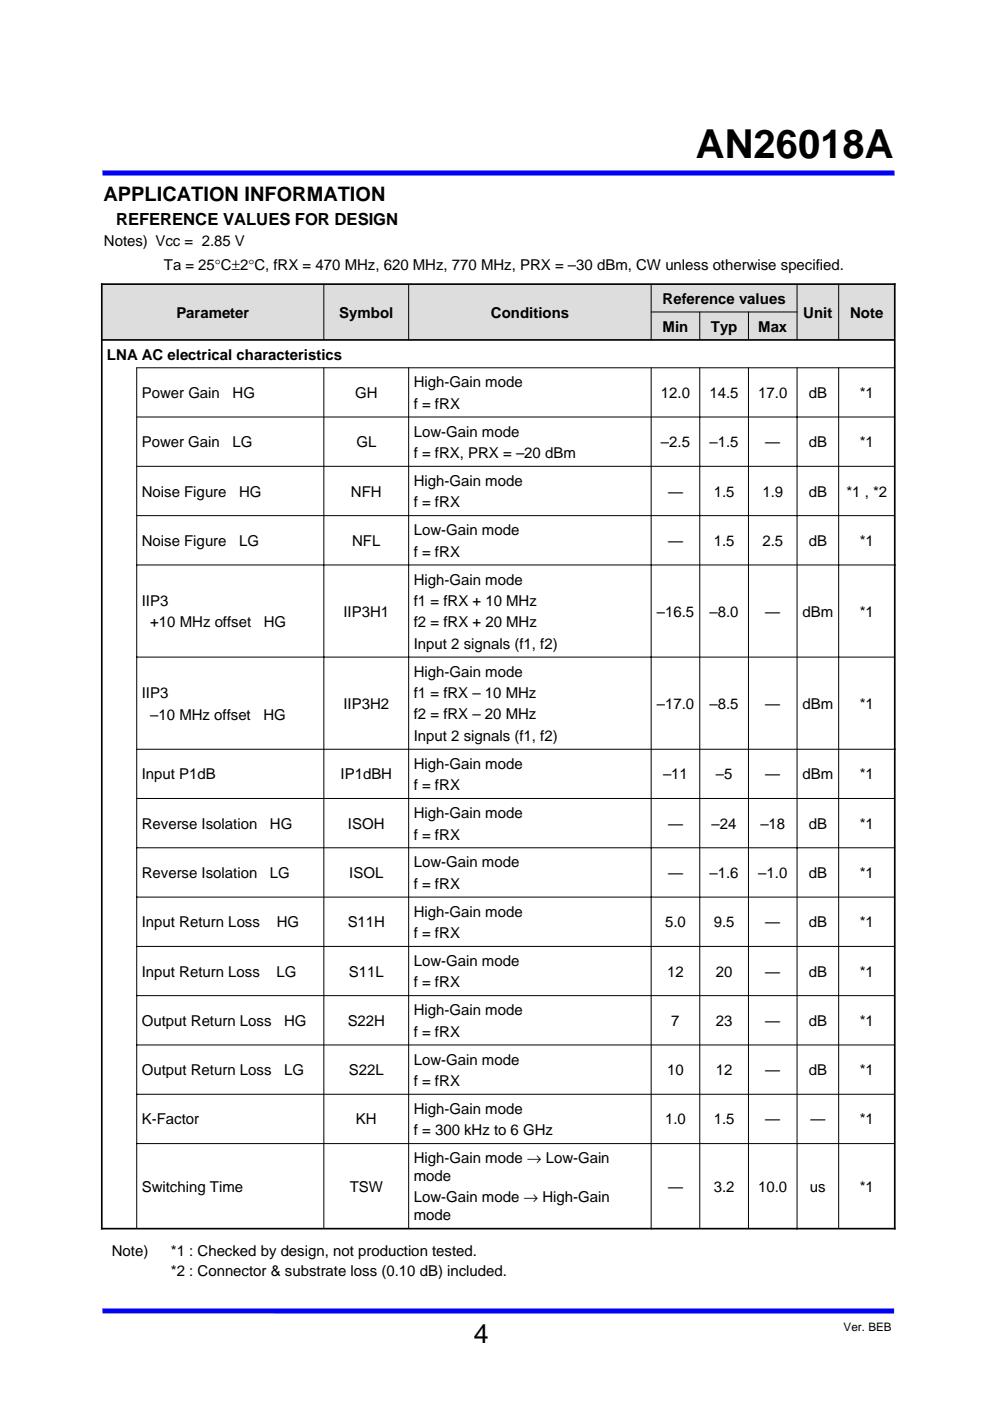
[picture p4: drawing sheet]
<svg xmlns="http://www.w3.org/2000/svg" width="210mm" height="297mm" viewBox="0 0 210 297" stroke-linecap="round" stroke-linejoin="round" font-family="sans-serif">
<defs><g id="words">
<text font-size="8.5" x="147.6" y="33.6">AN26018A</text>
<text font-size="5.7" x="100.5" y="284.7">4</text>
<text font-size="4.2" x="21.9" y="42.5">APPLICATION INFORMATION</text>
<text font-size="3.5" x="24.6" y="47.6">REFERENCE VALUES FOR DESIGN</text>
<g font-size="3.2">
<text x="22" y="52.3">Notes) Vcc = 2.85 V</text>
<text x="34.7" y="57.2">Ta = 25°C±2°C, fRX = 470 MHz, 620 MHz, 770 MHz, PRX = –30 dBm, CW unless otherwise specified.</text>
<text x="140.5" y="64.4">Reference values</text>
<text x="37.4" y="67.4">Parameter</text>
<text x="72" y="67.4">Symbol</text>
<text x="104.1" y="67.4">Conditions</text>
<text x="140.5" y="70.3">Min</text>
<text x="150.8" y="70.3">Typ</text>
<text x="160.8" y="70.3">Max</text>
<text x="170.4" y="67.4">Unit</text>
<text x="180.3" y="67.4">Note</text>
<text x="22.7" y="76.2">LNA AC electrical characteristics</text>
<text x="87.8" y="82.1">High-Gain mode</text>
<text x="30.1" y="84.4">Power Gain</text>
<text x="49.3" y="84.4">HG</text>
<text x="75.3" y="84.4">GH</text>
<text x="87.8" y="86.7">f = fRX</text>
<text x="140.2" y="84.4">12.0</text>
<text x="150.5" y="84.4">14.5</text>
<text x="160.8" y="84.4">17.0</text>
<text x="171.5" y="84.4">dB</text>
<text x="182.4" y="84.4">*1</text>
<text x="30.1" y="94.8">Power Gain</text>
<text x="49.3" y="94.8">LG</text>
<text x="75.6" y="94.8">GL</text>
<text x="87.8" y="92.6">Low-Gain mode</text>
<text x="140.2" y="94.8">–2.5</text>
<text x="150.5" y="94.8">–1.5</text>
<text x="162.3" y="94.8">—</text>
<text x="171.5" y="94.8">dB</text>
<text x="182.4" y="94.8">*1</text>
<text x="87.8" y="97.1">f = fRX, PRX = –20 dBm</text>
<text x="30.1" y="105.3">Noise Figure</text>
<text x="50.7" y="105.3">HG</text>
<text x="74.4" y="105.3">NFH</text>
<text x="87.8" y="103">High-Gain mode</text>
<text x="87.8" y="107.6">f = fRX</text>
<text x="141.7" y="105.3">—</text>
<text x="151.4" y="105.3">1.5</text>
<text x="161.7" y="105.3">1.9</text>
<text x="171.5" y="105.3">dB</text>
<text x="179.5" y="105.3">*1 , *2</text>
<text x="87.8" y="113.5">Low-Gain mode</text>
<text x="30.1" y="115.7">Noise Figure</text>
<text x="50.7" y="115.7">LG</text>
<text x="74.7" y="115.7">NFL</text>
<text x="87.8" y="118">f = fRX</text>
<text x="141.7" y="115.7">—</text>
<text x="151.4" y="115.7">1.5</text>
<text x="161.7" y="115.7">2.5</text>
<text x="171.5" y="115.7">dB</text>
<text x="182.4" y="115.7">*1</text>
<text x="87.8" y="123.9">High-Gain mode</text>
<text x="30.1" y="128.5">IIP3</text>
<text x="72.9" y="130.7">IIP3H1</text>
<text x="87.8" y="128.5">f1 = fRX + 10 MHz</text>
<text x="139.3" y="130.7">–16.5</text>
<text x="150.5" y="130.7">–8.0</text>
<text x="162.3" y="130.7">—</text>
<text x="170.2" y="130.7">dBm</text>
<text x="182.4" y="130.7">*1</text>
<text x="31.9" y="133">+10 MHz offset</text>
<text x="55.9" y="133">HG</text>
<text x="87.8" y="133">f2 = fRX + 20 MHz</text>
<text x="87.8" y="137.6">Input 2 signals (f1, f2)</text>
<text x="87.8" y="143.5">High-Gain mode</text>
<text x="30.1" y="148">IIP3</text>
<text x="87.8" y="148">f1 = fRX – 10 MHz</text>
<text x="31.9" y="152.5">–10 MHz offset</text>
<text x="55.9" y="152.5">HG</text>
<text x="72.9" y="150.3">IIP3H2</text>
<text x="87.8" y="152.5">f2 = fRX – 20 MHz</text>
<text x="139.3" y="150.3">–17.0</text>
<text x="150.5" y="150.3">–8.5</text>
<text x="162.3" y="150.3">—</text>
<text x="170.2" y="150.3">dBm</text>
<text x="182.4" y="150.3">*1</text>
<text x="87.8" y="157.1">Input 2 signals (f1, f2)</text>
<text x="30.1" y="165.2">Input P1dB</text>
<text x="72.2" y="165.2">IP1dBH</text>
<text x="87.8" y="163">High-Gain mode</text>
<text x="87.8" y="167.5">f = fRX</text>
<text x="140.6" y="165.2">–11</text>
<text x="151.8" y="165.2">–5</text>
<text x="162.3" y="165.2">—</text>
<text x="170.2" y="165.2">dBm</text>
<text x="182.4" y="165.2">*1</text>
<text x="87.8" y="173.5">High-Gain mode</text>
<text x="30.1" y="175.7">Reverse Isolation</text>
<text x="57.3" y="175.7">HG</text>
<text x="73.8" y="175.7">ISOH</text>
<text x="87.8" y="178">f = fRX</text>
<text x="141.7" y="175.7">—</text>
<text x="150.9" y="175.7">–24</text>
<text x="161.3" y="175.7">–18</text>
<text x="171.5" y="175.7">dB</text>
<text x="182.4" y="175.7">*1</text>
<text x="87.8" y="183.9">Low-Gain mode</text>
<text x="30.1" y="186.2">Reverse Isolation</text>
<text x="57.3" y="186.2">LG</text>
<text x="74.1" y="186.2">ISOL</text>
<text x="87.8" y="188.4">f = fRX</text>
<text x="141.7" y="186.2">—</text>
<text x="150.5" y="186.2">–1.6</text>
<text x="160.8" y="186.2">–1.0</text>
<text x="171.5" y="186.2">dB</text>
<text x="182.4" y="186.2">*1</text>
<text x="30.1" y="196.6">Input Return Loss</text>
<text x="58.7" y="196.6">HG</text>
<text x="73.7" y="196.6">S11H</text>
<text x="87.8" y="194.4">High-Gain mode</text>
<text x="141.1" y="196.6">5.0</text>
<text x="151.4" y="196.6">9.5</text>
<text x="162.3" y="196.6">—</text>
<text x="171.5" y="196.6">dB</text>
<text x="182.4" y="196.6">*1</text>
<text x="87.8" y="198.9">f = fRX</text>
<text x="30.1" y="207.1">Input Return Loss</text>
<text x="58.7" y="207.1">LG</text>
<text x="74" y="207.1">S11L</text>
<text x="87.8" y="204.8">Low-Gain mode</text>
<text x="87.8" y="209.3">f = fRX</text>
<text x="141.5" y="207.1">12</text>
<text x="151.8" y="207.1">20</text>
<text x="162.3" y="207.1">—</text>
<text x="171.5" y="207.1">dB</text>
<text x="182.4" y="207.1">*1</text>
<text x="87.8" y="215.3">High-Gain mode</text>
<text x="30.1" y="217.5">Output Return Loss</text>
<text x="60.3" y="217.5">HG</text>
<text x="73.7" y="217.5">S22H</text>
<text x="87.8" y="219.8">f = fRX</text>
<text x="142.4" y="217.5">7</text>
<text x="151.8" y="217.5">23</text>
<text x="162.3" y="217.5">—</text>
<text x="171.5" y="217.5">dB</text>
<text x="182.4" y="217.5">*1</text>
<text x="30.1" y="228">Output Return Loss</text>
<text x="60.2" y="228">LG</text>
<text x="74" y="228">S22L</text>
<text x="87.8" y="225.7">Low-Gain mode</text>
<text x="141.5" y="228">10</text>
<text x="151.8" y="228">12</text>
<text x="162.3" y="228">—</text>
<text x="171.5" y="228">dB</text>
<text x="182.4" y="228">*1</text>
<text x="87.8" y="230.3">f = fRX</text>
<text x="30.1" y="238.4">K-Factor</text>
<text x="75.5" y="238.4">KH</text>
<text x="87.8" y="236.2">High-Gain mode</text>
<text x="141.1" y="238.4">1.0</text>
<text x="151.4" y="238.4">1.5</text>
<text x="162.3" y="238.4">—</text>
<text x="171.9" y="238.4">—</text>
<text x="182.4" y="238.4">*1</text>
<text x="87.8" y="240.7">f = 300 kHz to 6 GHz</text>
<text x="87.8" y="246.6">High-Gain mode → Low-Gain</text>
<text x="87.8" y="250.4">mode</text>
<text x="30.1" y="252.6">Switching Time</text>
<text x="74.2" y="252.6">TSW</text>
<text x="87.8" y="255">Low-Gain mode → High-Gain</text>
<text x="141.7" y="252.6">—</text>
<text x="151.4" y="252.6">3.2</text>
<text x="160.8" y="252.6">10.0</text>
<text x="171.8" y="252.6">us</text>
<text x="182.4" y="252.6">*1</text>
<text x="87.8" y="258.7">mode</text>
<text x="23.7" y="266.3">Note)</text>
<text x="36.3" y="266.3">*1 : Checked by design, not production tested.</text>
<text x="36.3" y="270.5">*2 : Connector &amp; substrate loss (0.10 dB) included.</text>
</g>
<text font-size="2.5" x="178.9" y="282.2">Ver. BEB</text>
</g></defs>
<path d="M21.7 36.7h168M21.7 277.9l168 .1" fill="none" stroke="#00f" stroke-width="1.1" stroke-linecap="butt"/>
<g fill="#ddd">
<path d="M138.1 60.2h31v5.9h-31z"/>
<path d="M148.4 66.1h10.3v6h-10.3z"/>
<path d="M169.1 60.2h8.8v11.9h-8.8z"/>
<path d="M158.7 66.1h10.4v6h-10.4z"/>
<path d="M177.9 60.2h11.9v11.9h-11.9z"/>
<path d="M138.1 66.1h10.3v6h-10.3z"/>
<path d="M86.7 60.2h51.4v11.9h-51.4z"/>
<path d="M68.7 60.2h18v11.9h-18z"/>
<path d="M21.6 60.2h47.1v11.9h-47.1z"/>
</g>
<path d="M21.6 60.2h168.2v200.3h-168.2zM21.6 72.1h168.2" fill="none" stroke="#000" stroke-width=".35"/>
<g fill="none" stroke="#000" stroke-width=".21">
<path d="M68.7 60.2v11.9M68.7 78v182.5M86.7 60.2v11.9M86.7 78v182.5M138.1 60.2v11.9M138.1 78v182.5M138.1 66.1h31M148.4 78v182.5M148.4 66.1v6M158.7 78v182.5M158.7 66.1v6M169.1 78v182.5"/>
<path d="M169.1 60.2v11.9M177.9 60.2v11.9M177.9 78v182.5M189.8 78h-160.8v182.5M29 88.4h160.8M29 98.9h160.8M29 109.3h160.8M29 119.8h160.8M29 139.3h160.8M29 158.9h160.8M29 179.7h160.8M29 169.3h160.8"/>
<path d="M29 190.2h160.8M29 200.7h160.8M29 211.1h160.8M29 221.6h160.8M29 232h160.8M29 242.5h160.8"/>
</g>
<use href="#words"/>
</svg>
